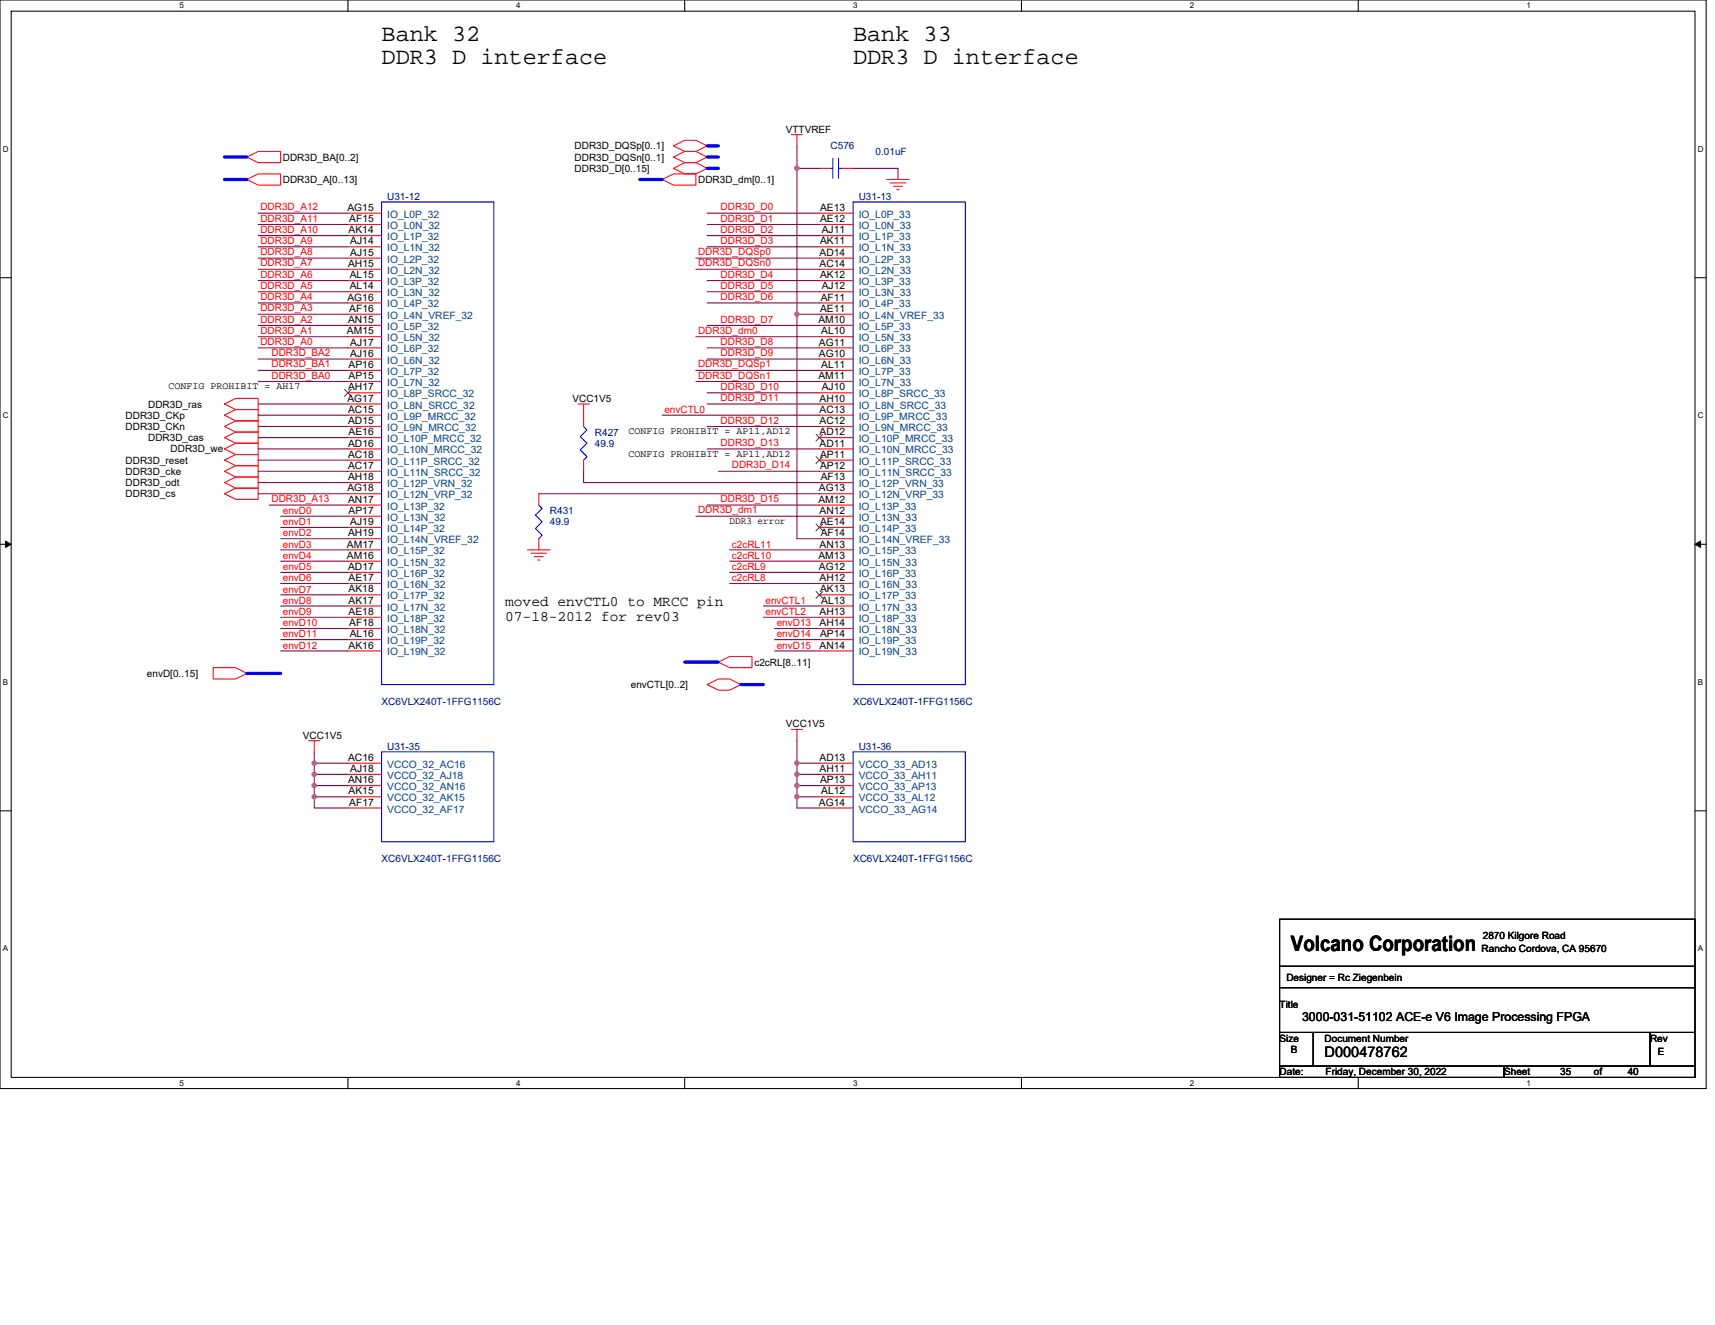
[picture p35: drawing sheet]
<svg xmlns="http://www.w3.org/2000/svg" width="279mm" height="216mm" viewBox="0 0 279 216" stroke-linecap="round" stroke-linejoin="round" font-family="sans-serif">
<defs><g id="words">
<g font-size="3.8">
<text x="62.2" y="6.7">Bank 32</text>
<text x="62.2" y="10.4">DDR3 D interface</text>
<text x="139" y="6.7">Bank 33</text>
<text x="139" y="10.4">DDR3 D interface</text>
</g>
<text font-size="3.5" x="210.3" y="155">Volcano Corporation</text>
<g font-size="2.4">
<text x="82.3" y="98.8">moved envCTL0 to MRCC pin</text>
<text x="82.3" y="101.2">07-18-2012 for rev03</text>
<text x="215.8" y="172.2">D000478762</text>
</g>
<text font-size="2" x="212.1" y="166.4">3000-031-51102 ACE-e V6 Image Processing FPGA</text>
<g font-size="1.7">
<text x="56.6" y="34.4">AG15</text>
<text x="133.6" y="34.4">AE13</text>
<text x="56.8" y="38">AK14</text>
<text x="56.9" y="36.2">AF15</text>
<text x="57.1" y="39.8">AJ14</text>
<text x="57.1" y="41.7">AJ15</text>
<text x="133.5" y="41.7">AD14</text>
<text x="133.6" y="36.2">AE12</text>
<text x="133.6" y="39.8">AK11</text>
<text x="133.9" y="38">AJ11</text>
<text x="56.7" y="43.5">AH15</text>
<text x="57" y="45.3">AL15</text>
<text x="57" y="47.2">AL14</text>
<text x="133.5" y="43.5">AC14</text>
<text x="133.6" y="45.3">AK12</text>
<text x="133.9" y="47.2">AJ12</text>
<text x="56.6" y="49">AG16</text>
<text x="56.7" y="52.6">AN15</text>
<text x="56.9" y="50.8">AF16</text>
<text x="133.3" y="52.6">AM10</text>
<text x="133.6" y="50.8">AE11</text>
<text x="133.7" y="49">AF11</text>
<text x="56.5" y="54.5">AM15</text>
<text x="56.8" y="60">AP16</text>
<text x="57.1" y="56.3">AJ17</text>
<text x="57.1" y="58.1">AJ16</text>
<text x="133.4" y="56.3">AG11</text>
<text x="133.4" y="58.1">AG10</text>
<text x="133.8" y="54.5">AL10</text>
<text x="133.8" y="60">AL11</text>
<text x="56.6" y="65.4">AG17</text>
<text x="56.7" y="63.6">AH17</text>
<text x="56.8" y="61.8">AP15</text>
<text x="133.3" y="61.8">AM11</text>
<text x="133.5" y="65.4">AH10</text>
<text x="133.9" y="63.6">AJ10</text>
<text x="56.7" y="67.3">AC15</text>
<text x="56.7" y="69.1">AD15</text>
<text x="56.8" y="70.9">AE16</text>
<text x="133.5" y="67.3">AC13</text>
<text x="133.5" y="69.1">AC12</text>
<text x="133.5" y="70.9">AD12</text>
<text x="56.7" y="72.8">AD16</text>
<text x="56.7" y="74.6">AC18</text>
<text x="56.7" y="76.4">AC17</text>
<text x="133.5" y="72.8">AD11</text>
<text x="133.6" y="74.6">AP11</text>
<text x="133.6" y="76.4">AP12</text>
<text x="56.6" y="80.1">AG18</text>
<text x="56.7" y="78.3">AH18</text>
<text x="56.7" y="81.9">AN17</text>
<text x="56.8" y="83.7">AP17</text>
<text x="133.3" y="81.9">AM12</text>
<text x="133.4" y="80.1">AG13</text>
<text x="133.5" y="83.7">AN12</text>
<text x="133.7" y="78.3">AF13</text>
<text x="56.5" y="89.2">AM17</text>
<text x="56.7" y="87.4">AH19</text>
<text x="57.1" y="85.6">AJ19</text>
<text x="133.5" y="89.2">AN13</text>
<text x="133.6" y="85.6">AE14</text>
<text x="133.7" y="87.4">AF14</text>
<text x="56.5" y="91.1">AM16</text>
<text x="56.7" y="92.9">AD17</text>
<text x="56.8" y="94.7">AE17</text>
<text x="133.3" y="91.1">AM13</text>
<text x="133.4" y="92.9">AG12</text>
<text x="133.5" y="94.7">AH12</text>
<text x="56.8" y="96.5">AK18</text>
<text x="56.8" y="98.4">AK17</text>
<text x="56.8" y="100.2">AE18</text>
<text x="133.5" y="100.2">AH13</text>
<text x="133.6" y="96.5">AK13</text>
<text x="133.8" y="98.4">AL13</text>
<text x="56.8" y="105.7">AK16</text>
<text x="56.9" y="102">AF18</text>
<text x="57" y="103.8">AL16</text>
<text x="133.5" y="102">AH14</text>
<text x="133.5" y="105.7">AN14</text>
<text x="133.6" y="103.8">AP14</text>
<text x="56.7" y="124">AC16</text>
<text x="57.1" y="125.8">AJ18</text>
<text x="133.5" y="124">AD13</text>
<text x="133.5" y="125.8">AH11</text>
<text x="56.7" y="127.6">AN16</text>
<text x="56.8" y="129.5">AK15</text>
<text x="56.9" y="131.3">AF17</text>
<text x="133.4" y="131.3">AG14</text>
<text x="133.6" y="127.6">AP13</text>
<text x="133.8" y="129.5">AL12</text>
</g>
<g font-size="1.7" fill="#004080">
<text x="63.1" y="35.5">IO_L0P_32</text>
<text x="139.9" y="35.5">IO_L0P_33</text>
<text x="63.1" y="37.3">IO_L0N_32</text>
<text x="63.1" y="39.1">IO_L1P_32</text>
<text x="63.1" y="41">IO_L1N_32</text>
<text x="139.9" y="37.3">IO_L0N_33</text>
<text x="139.9" y="39.1">IO_L1P_33</text>
<text x="139.9" y="41">IO_L1N_33</text>
<text x="63.1" y="42.8">IO_L2P_32</text>
<text x="63.1" y="44.6">IO_L2N_32</text>
<text x="63.1" y="46.5">IO_L3P_32</text>
<text x="139.9" y="42.8">IO_L2P_33</text>
<text x="139.9" y="44.6">IO_L2N_33</text>
<text x="139.9" y="46.5">IO_L3P_33</text>
<text x="63.1" y="48.3">IO_L3N_32</text>
<text x="63.1" y="50.1">IO_L4P_32</text>
<text x="63.1" y="51.9">IO_L4N_VREF_32</text>
<text x="63.1" y="53.8">IO_L5P_32</text>
<text x="139.9" y="48.3">IO_L3N_33</text>
<text x="139.9" y="50.1">IO_L4P_33</text>
<text x="139.9" y="51.9">IO_L4N_VREF_33</text>
<text x="139.9" y="53.8">IO_L5P_33</text>
<text x="63.1" y="55.6">IO_L5N_32</text>
<text x="63.1" y="57.4">IO_L6P_32</text>
<text x="63.1" y="59.2">IO_L6N_32</text>
<text x="139.9" y="55.6">IO_L5N_33</text>
<text x="139.9" y="57.4">IO_L6P_33</text>
<text x="139.9" y="59.2">IO_L6N_33</text>
<text x="63.1" y="61.1">IO_L7P_32</text>
<text x="63.1" y="62.9">IO_L7N_32</text>
<text x="63.1" y="64.7">IO_L8P_SRCC_32</text>
<text x="139.9" y="61.1">IO_L7P_33</text>
<text x="139.9" y="62.9">IO_L7N_33</text>
<text x="139.9" y="64.7">IO_L8P_SRCC_33</text>
<text x="63.1" y="66.6">IO_L8N_SRCC_32</text>
<text x="63.1" y="68.4">IO_L9P_MRCC_32</text>
<text x="63.1" y="70.2">IO_L9N_MRCC_32</text>
<text x="139.9" y="66.6">IO_L8N_SRCC_33</text>
<text x="139.9" y="68.4">IO_L9P_MRCC_33</text>
<text x="139.9" y="70.2">IO_L9N_MRCC_33</text>
<text x="63.1" y="72.1">IO_L10P_MRCC_32</text>
<text x="63.1" y="73.9">IO_L10N_MRCC_32</text>
<text x="63.1" y="75.7">IO_L11P_SRCC_32</text>
<text x="63.1" y="77.5">IO_L11N_SRCC_32</text>
<text x="139.9" y="72.1">IO_L10P_MRCC_33</text>
<text x="139.9" y="73.9">IO_L10N_MRCC_33</text>
<text x="139.9" y="75.7">IO_L11P_SRCC_33</text>
<text x="139.9" y="77.5">IO_L11N_SRCC_33</text>
<text x="63.1" y="79.4">IO_L12P_VRN_32</text>
<text x="63.1" y="81.2">IO_L12N_VRP_32</text>
<text x="63.1" y="83">IO_L13P_32</text>
<text x="139.9" y="79.4">IO_L12P_VRN_33</text>
<text x="139.9" y="81.2">IO_L12N_VRP_33</text>
<text x="139.9" y="83">IO_L13P_33</text>
<text x="63.1" y="84.9">IO_L13N_32</text>
<text x="63.1" y="86.7">IO_L14P_32</text>
<text x="63.1" y="88.5">IO_L14N_VREF_32</text>
<text x="139.9" y="84.9">IO_L13N_33</text>
<text x="139.9" y="86.7">IO_L14P_33</text>
<text x="139.9" y="88.5">IO_L14N_VREF_33</text>
<text x="63.1" y="90.3">IO_L15P_32</text>
<text x="63.1" y="92.2">IO_L15N_32</text>
<text x="63.1" y="94">IO_L16P_32</text>
<text x="63.1" y="95.8">IO_L16N_32</text>
<text x="139.9" y="90.3">IO_L15P_33</text>
<text x="139.9" y="92.2">IO_L15N_33</text>
<text x="139.9" y="94">IO_L16P_33</text>
<text x="139.9" y="95.8">IO_L16N_33</text>
<text x="63.1" y="97.7">IO_L17P_32</text>
<text x="63.1" y="99.5">IO_L17N_32</text>
<text x="63.1" y="101.3">IO_L18P_32</text>
<text x="139.9" y="97.7">IO_L17P_33</text>
<text x="139.9" y="99.5">IO_L17N_33</text>
<text x="139.9" y="101.3">IO_L18P_33</text>
<text x="63.1" y="103.1">IO_L18N_32</text>
<text x="63.1" y="105">IO_L19P_32</text>
<text x="63.1" y="106.8">IO_L19N_32</text>
<text x="139.9" y="103.1">IO_L18N_33</text>
<text x="139.9" y="105">IO_L19P_33</text>
<text x="139.9" y="106.8">IO_L19N_33</text>
<text x="63.1" y="125.1">VCCO_32_AC16</text>
<text x="139.9" y="125.1">VCCO_33_AD13</text>
<text x="63.1" y="126.9">VCCO_32_AJ18</text>
<text x="63.1" y="128.8">VCCO_32_AN16</text>
<text x="63.1" y="130.6">VCCO_32_AK15</text>
<text x="139.9" y="126.9">VCCO_33_AH11</text>
<text x="139.9" y="128.8">VCCO_33_AP13</text>
<text x="139.9" y="130.6">VCCO_33_AL12</text>
<text x="63.1" y="132.4">VCCO_32_AF17</text>
<text x="139.9" y="132.4">VCCO_33_AG14</text>
</g>
<g font-size="1.6">
<text x="128" y="21.6">VTTVREF</text>
<text x="46.1" y="26.2">DDR3D_BA[0..2]</text>
<text x="46.1" y="29.8">DDR3D_A[0..13]</text>
<text x="93.6" y="28">DDR3D_D[0..15]</text>
<text x="93.6" y="26.2">DDR3D_DQSn[0..1]</text>
<text x="93.6" y="24.3">DDR3D_DQSp[0..1]</text>
<text x="113.7" y="29.8">DDR3D_dm[0..1]</text>
<text x="27.4" y="63.4">CONFIG PROHIBIT = AH17</text>
<text x="93.3" y="65.5">VCC1V5</text>
<text x="20.5" y="68.2">DDR3D_CKp</text>
<text x="20.5" y="70.1">DDR3D_CKn</text>
<text x="24.1" y="66.4">DDR3D_ras</text>
<text x="24.1" y="71.9">DDR3D_cas</text>
<text x="102.4" y="70.8">CONFIG PROHIBIT = AP11,AD12</text>
<text x="20.5" y="75.5">DDR3D_reset</text>
<text x="20.5" y="77.4">DDR3D_cke</text>
<text x="27.8" y="73.7">DDR3D_we</text>
<text x="102.4" y="74.4">CONFIG PROHIBIT = AP11,AD12</text>
<text x="20.5" y="79.2">DDR3D_odt</text>
<text x="20.5" y="81">DDR3D_cs</text>
<text x="118.9" y="85.4">DDR3 error</text>
<text x="23.9" y="110.3">envD[0..15]</text>
<text x="102.8" y="112.1">envCTL[0..2]</text>
<text x="122.9" y="108.5">c2cRL[8..11]</text>
<text x="128" y="118.5">VCC1V5</text>
<text x="49.4" y="120.4">VCC1V5</text>
<text x="241.4" y="155.1">Rancho Cordova, CA 95670</text>
<text x="241.6" y="153.1">2870 Kilgore Road</text>
<text x="209.6" y="159.9">Designer = Rc Ziegenbein</text>
<text x="208.5" y="164.2">Title</text>
<text x="208.5" y="169.7">Size</text>
<text x="210.3" y="171.6">B</text>
<text x="215.8" y="169.7">Document Number</text>
<text x="268.8" y="169.7">Rev</text>
<text x="270.1" y="171.9">E</text>
<text x="208.5" y="175.2">Date:</text>
<text x="216" y="175.2">Friday, December 30, 2022</text>
<text x="245" y="175.2">Sheet</text>
<text x="254.2" y="175.2">35</text>
<text x="259.7" y="175.2">of</text>
<text x="265.2" y="175.2">40</text>
</g>
<g font-size="1.6" fill="#000080">
<text x="135.3" y="24.3">C576</text>
<text x="142.6" y="25.3">0.01uF</text>
<text x="63.1" y="32.6">U31-12</text>
<text x="139.9" y="32.6">U31-13</text>
<text x="96.9" y="71">R427</text>
<text x="96.9" y="72.8">49.9</text>
<text x="89.6" y="83.8">R431</text>
<text x="89.6" y="85.6">49.9</text>
<text x="62.2" y="114.9">XC6VLX240T-1FFG1156C</text>
<text x="139" y="114.9">XC6VLX240T-1FFG1156C</text>
<text x="63.1" y="122.2">U31-35</text>
<text x="139.9" y="122.2">U31-36</text>
<text x="62.2" y="140.5">XC6VLX240T-1FFG1156C</text>
<text x="139" y="140.5">XC6VLX240T-1FFG1156C</text>
</g>
<g font-size="1.6" fill="#f00">
<text x="42.4" y="34.3">DDR3D_A12</text>
<text x="117.4" y="34.3">DDR3D_D0</text>
<text x="42.4" y="36.1">DDR3D_A11</text>
<text x="42.4" y="37.9">DDR3D_A10</text>
<text x="42.4" y="39.8">DDR3D_A9</text>
<text x="42.4" y="41.6">DDR3D_A8</text>
<text x="113.7" y="41.6">DDR3D_DQSp0</text>
<text x="117.4" y="36.1">DDR3D_D1</text>
<text x="117.4" y="37.9">DDR3D_D2</text>
<text x="117.4" y="39.8">DDR3D_D3</text>
<text x="42.4" y="43.4">DDR3D_A7</text>
<text x="42.4" y="45.3">DDR3D_A6</text>
<text x="42.4" y="47.1">DDR3D_A5</text>
<text x="113.7" y="43.4">DDR3D_DQSn0</text>
<text x="117.4" y="45.3">DDR3D_D4</text>
<text x="117.4" y="47.1">DDR3D_D5</text>
<text x="42.4" y="48.9">DDR3D_A4</text>
<text x="42.4" y="50.7">DDR3D_A3</text>
<text x="42.4" y="52.6">DDR3D_A2</text>
<text x="117.4" y="48.9">DDR3D_D6</text>
<text x="117.4" y="52.6">DDR3D_D7</text>
<text x="42.4" y="54.4">DDR3D_A1</text>
<text x="42.4" y="56.2">DDR3D_A0</text>
<text x="44.2" y="58">DDR3D_BA2</text>
<text x="44.2" y="59.9">DDR3D_BA1</text>
<text x="113.7" y="59.9">DDR3D_DQSp1</text>
<text x="113.7" y="54.4">DDR3D_dm0</text>
<text x="117.4" y="56.2">DDR3D_D8</text>
<text x="117.4" y="58">DDR3D_D9</text>
<text x="44.2" y="61.7">DDR3D_BA0</text>
<text x="113.7" y="61.7">DDR3D_DQSn1</text>
<text x="117.4" y="63.5">DDR3D_D10</text>
<text x="117.4" y="65.4">DDR3D_D11</text>
<text x="108.2" y="67.3">envCTL0</text>
<text x="117.4" y="69">DDR3D_D12</text>
<text x="117.4" y="72.7">DDR3D_D13</text>
<text x="119.2" y="76.3">DDR3D_D14</text>
<text x="44.2" y="81.8">DDR3D_A13</text>
<text x="46.1" y="83.8">envD0</text>
<text x="113.7" y="83.7">DDR3D_dm1</text>
<text x="117.4" y="81.8">DDR3D_D15</text>
<text x="46.1" y="85.6">envD1</text>
<text x="46.1" y="87.4">envD2</text>
<text x="46.1" y="89.2">envD3</text>
<text x="119.2" y="89.2">c2cRL11</text>
<text x="46.1" y="91.1">envD4</text>
<text x="46.1" y="92.9">envD5</text>
<text x="46.1" y="94.7">envD6</text>
<text x="119.2" y="91.1">c2cRL10</text>
<text x="119.2" y="92.9">c2cRL9</text>
<text x="119.2" y="94.7">c2cRL8</text>
<text x="46.1" y="96.6">envD7</text>
<text x="46.1" y="98.4">envD8</text>
<text x="46.1" y="100.2">envD9</text>
<text x="124.7" y="98.4">envCTL1</text>
<text x="124.7" y="100.2">envCTL2</text>
<text x="46.1" y="102">envD10</text>
<text x="46.1" y="103.9">envD11</text>
<text x="46.1" y="105.7">envD12</text>
<text x="126.5" y="103.9">envD14</text>
<text x="126.5" y="105.7">envD15</text>
<text x="126.5" y="102">envD13</text>
</g>
<g font-size="1.3">
<text x="29.3" y="1.4">5</text>
<text x="84.1" y="1.4">4</text>
<text x="139" y="1.4">3</text>
<text x="193.8" y="1.4">2</text>
<text x="248.7" y="1.4">1</text>
<text x=".5" y="24.7">D</text>
<text x="276.6" y="24.7">D</text>
<text x=".5" y="68.2">C</text>
<text x="276.6" y="68.2">C</text>
<text x=".5" y="111.6">B</text>
<text x="276.6" y="111.6">B</text>
<text x=".5" y="155">A</text>
<text x="276.6" y="155">A</text>
<text x="29.3" y="176.9">5</text>
<text x="84.1" y="176.9">4</text>
<text x="139" y="176.9">3</text>
<text x="193.8" y="176.9">2</text>
<text x="248.7" y="176.9">1</text>
</g>
</g></defs>
<path d="M0 0h278v177.4h-278zM1.8 1.8h274.3v173.8h-274.3z" fill="none" stroke="#000" stroke-width=".17"/>
<g fill="#fff">
<path d="M29.3 .2h.7v1.5h-.7z"/>
<path d="M29.3 175.7h.7v1.5h-.7z"/>
</g>
<path d="M56.7 0v1.8M56.7 175.6v1.8" fill="none" stroke="#000" stroke-width=".17"/>
<g fill="#fff">
<path d="M84.1 .2h.7v1.5h-.7z"/>
<path d="M84.1 175.7h.7v1.5h-.7z"/>
</g>
<path d="M111.5 0v1.8M111.5 175.6v1.8" fill="none" stroke="#000" stroke-width=".17"/>
<g fill="#fff">
<path d="M139 .2h.7v1.5h-.7z"/>
<path d="M139 175.7h.7v1.5h-.7z"/>
</g>
<path d="M166.4 0v1.8M166.4 175.6v1.8" fill="none" stroke="#000" stroke-width=".17"/>
<g fill="#fff">
<path d="M193.8 .2h.8v1.5h-.8z"/>
<path d="M193.8 175.7h.8v1.5h-.8z"/>
</g>
<path d="M221.3 0v1.8M221.3 175.6v1.8" fill="none" stroke="#000" stroke-width=".17"/>
<g fill="#fff">
<path d="M248.7 .2h.7v1.5h-.7z"/>
<path d="M248.7 175.7h.7v1.5h-.7z"/>
<path d="M.5 23.5h.9v1.5h-.9z"/>
<path d="M276.6 23.5h1v1.5h-1z"/>
<path d="M.5 67h.9v1.4h-.9z"/>
<path d="M276.6 67h1v1.4h-1z"/>
</g>
<path d="M0 45.3h1.8M276.1 45.3h1.9" fill="none" stroke="#000" stroke-width=".17"/>
<g fill="#fff">
<path d="M.5 110.4h.8v1.5h-.8z"/>
<path d="M276.6 110.4h.9v1.5h-.9z"/>
</g>
<path d="M0 88.7h1.8M276.1 88.7h1.9" fill="none" stroke="#000" stroke-width=".17"/>
<path d="M.9 88.2l.9 .5-.9 .5zM276.1 88.7l1-.5v1z" fill="#000" stroke="#000" stroke-width=".16"/>
<g fill="#fff">
<path d="M.5 153.8h.8v1.5h-.8z"/>
<path d="M276.6 153.8h.9v1.5h-.9z"/>
</g>
<path d="M0 132.1h1.8M276.1 132.1h1.9M208.5 149.8h67.6v7.7h-67.6zM208.5 157.5h67.6v3.4h-67.6zM208.5 160.9h67.6v7.3h-67.6zM208.5 168.2h5.5v5.5h-5.5zM208.5 173.7h36.5v1.9h-36.5zM214 168.2h54.8v5.5h-54.8zM245 173.7h31.1v1.9h-31.1zM268.8 168.2h7.3v5.5h-7.3z" fill="none" stroke="#000" stroke-width=".17"/>
<g fill="none" stroke="#f00" stroke-width=".17">
<path d="M40.2 25.6l1.9-.9h3.6v1.8h-3.6zM40.2 29.3l1.9-1h3.6v1.9h-3.6zM56.7 34.7h5.5M56.7 36.6h5.5M56.7 38.4h5.5M107.9 29.3l1.8-1h3.7v1.9h-3.7zM109.7 27.4l1.8-.9h1.9l1.8 .9-1.8 .9h-1.9zM109.7 25.6l1.8-.9h1.9l1.8 .9-1.8 .9h-1.9zM109.7 23.8l1.8-.9h1.9l1.8 .9-1.8 .9h-1.9zM128.9 21.9h1.8M129.8 21.9v1.9M133.5 27.4h1.8"/>
<path d="M133.5 34.7h5.5M133.5 36.6h5.5M133.5 38.4h5.5M137.2 27.4h1.8M144.5 29.3h3.6M145 29.8h2.6M145.6 30.4h1.4M146.1 30.9h.4M56.7 40.2h5.5M56.7 42.1h5.5M56.7 43.9h5.5M56.7 45.7h5.5"/>
<path d="M56.7 47.5h5.5M56.7 49.4h5.5M56.7 51.2h5.5M56.7 53h5.5M56.7 54.9h5.5M56.7 56.7h5.5M56.7 58.5h5.5M133.5 40.2h5.5M133.5 42.1h5.5M133.5 43.9h5.5M133.5 45.7h5.5M133.5 47.5h5.5"/>
<path d="M133.5 49.4h5.5M133.5 51.2h5.5M133.5 53h5.5M133.5 54.9h5.5M133.5 56.7h5.5M133.5 58.5h5.5M36.6 65.8l1.8-.9h3.7v1.8h-3.7zM36.6 67.6l1.8-.9h3.7v1.9h-3.7zM36.6 69.5l1.8-.9h3.7v1.8h-3.7zM36.6 71.3l1.8-.9h3.7v1.8h-3.7zM36.6 73.2l1.8-1h3.7v1.9h-3.7zM36.6 75l1.8-.9h3.7v1.8h-3.7z"/>
<path d="M36.6 76.8l1.8-.9h3.7v1.8h-3.7zM36.6 78.6l1.8-.9h3.7v1.8h-3.7zM56.7 60.3h5.5M56.7 62.2h5.5M56.7 64h5.5M56.7 65.8h5.5M56.7 67.6h5.5M56.7 69.5h5.5M56.7 71.3h5.5M56.7 73.2h5.5M56.7 75h5.5M56.7 76.8h5.5"/>
<path d="M56.7 78.6h5.5M94.2 65.8h1.8M95.1 65.8v3.7M95.1 75v1.8M133.5 60.3h5.5M133.5 62.2h5.5M133.5 64h5.5M133.5 65.8h5.5M133.5 67.6h5.5M133.5 69.5h5.5M133.5 71.3h5.5M133.5 73.2h5.5"/>
<path d="M133.5 75h5.5M133.5 76.8h5.5M133.5 78.6h5.5M36.6 80.5l1.8-1h3.7v1.9h-3.7zM56.7 80.5h5.5M56.7 82.3h5.5M56.7 84.1h5.5M56.7 85.9h5.5M56.7 87.8h5.5M56.7 89.6h5.5M56.7 91.4h5.5M56.7 93.3h5.5"/>
<path d="M56.7 95.1h5.5M56.7 96.9h5.5M56.7 98.7h5.5M85.9 89.6h3.7M86.5 90.1h2.5M87 90.7h1.5M87.6 91.2h.3M87.8 80.5v1.8M87.8 87.8v1.8M133.5 80.5h5.5M133.5 82.3h5.5M133.5 84.1h5.5"/>
<path d="M133.5 85.9h5.5M133.5 87.8h5.5M133.5 89.6h5.5M133.5 91.4h5.5M133.5 93.3h5.5M133.5 95.1h5.5M133.5 96.9h5.5M133.5 98.7h5.5M34.7 108.8h3.7l1.8 .9-1.8 .9h-3.7zM56.7 100.6h5.5M56.7 102.4h5.5M56.7 104.2h5.5"/>
<path d="M56.7 106.1h5.5M115.2 111.5l1.8-.9h1.9l1.8 .9-1.8 1h-1.9zM117 107.9l1.9-.9h3.6v1.8h-3.6zM128.9 118.9h1.8M129.8 118.9v1.8M133.5 100.6h5.5M133.5 102.4h5.5M133.5 104.2h5.5M133.5 106.1h5.5M50.3 120.7h1.8M51.2 120.7v1.8M56.7 124.4h5.5"/>
<path d="M56.7 126.2h5.5M56.7 128h5.5M56.7 129.8h5.5M56.7 131.7h5.5M133.5 124.4h5.5M133.5 126.2h5.5M133.5 128h5.5M133.5 129.8h5.5M133.5 131.7h5.5"/>
</g>
<path d="M62.2 32.9h18.3v78.6h-18.3zM135.3 27.4h.4M135.7 25.8v3.3M136.6 27.4h.6M136.6 25.8v3.3M139 32.9h18.3v78.6h-18.3zM95.1 69.5l.5 .5-1.1 1.1 1.1 1.1-1.1 1.1 1.1 1.1-.5 .6M87.8 82.3l.5 .5-1.1 1.1 1.1 1.1-1.1 1.1 1.1 1.1-.5 .6M62.2 122.5h18.3v14.7h-18.3zM139 122.5h18.3v14.7h-18.3z" fill="none" stroke="#00f" stroke-width=".17"/>
<path d="M56.1 63.5l1.2 1.1M57.2 63.5l-1.1 1.1M132.9 70.8l1.2 1.1M132.9 74.4l1.2 1.1M134 70.8l-1.1 1.1M134 74.4l-1.1 1.1M132.9 85.4l1.2 1.1M132.9 96.4l1.2 1.1M134 85.4l-1.1 1.1M134 96.4l-1.1 1.1" fill="none" stroke="#804000" stroke-width=".16"/>
<path d="M36.6 29.3h3.6M36.6 25.6h3.6M104.2 29.3h3.7M115.2 27.4h1.8M115.2 23.8h1.8M115.2 25.6h1.8M40.2 109.7h5.5M111.5 107.9h5.5M120.7 111.5h3.7" fill="none" stroke="#00f" stroke-width=".53"/>
<g fill="none" stroke="#800040" stroke-width=".17">
<path d="M42.1 34.7h14.6M42.1 36.6h14.6M42.1 38.4h14.6M115.2 34.7h18.3M115.2 36.6h18.3M115.2 38.4h18.3M129.8 27.4v23.8h3.7M129.8 23.8v3.6h3.7M139 27.4h7.3v1.9M42.1 40.2h14.6M42.1 42.1h14.6M42.1 43.9h14.6"/>
<path d="M42.1 45.7h14.6M42.1 47.5h14.6M42.1 49.4h14.6M42.1 51.2h14.6M42.1 53h14.6M42.1 54.9h14.6M42.1 56.7h14.6M42.1 58.5h14.6M113.4 42.1h20.1M113.4 43.9h20.1M113.4 54.9h20.1M115.2 40.2h18.3"/>
<path d="M115.2 45.7h18.3M115.2 47.5h18.3M115.2 49.4h18.3M115.2 53h18.3M115.2 56.7h18.3M115.2 58.5h18.3M129.8 51.2v36.6h3.7M42.1 65.8h14.6M42.1 67.6h14.6M42.1 69.5h14.6M42.1 71.3h14.6M42.1 73.2h14.6"/>
<path d="M42.1 75h14.6M42.1 76.8h14.6M42.1 78.6h14.6M42.1 60.3h14.6M42.1 62.2h14.6M95.1 76.8v1.8h38.4M107.9 67.6h25.6M113.4 60.3h20.1M113.4 62.2h20.1M115.2 64h18.3M115.2 65.8h18.3M115.2 69.5h18.3"/>
<path d="M115.2 73.2h18.3M117 76.8h16.5M42.1 80.5h14.6M43.9 82.3h12.8M45.7 84.1h11M45.7 85.9h11M45.7 87.8h11M45.7 89.6h11M45.7 91.4h11M45.7 93.3h11M45.7 95.1h11M45.7 96.9h11"/>
<path d="M45.7 98.7h11M87.8 80.5h45.7M113.4 84.1h20.1M115.2 82.3h18.3M118.9 89.6h14.6M118.9 91.4h14.6M118.9 93.3h14.6M118.9 95.1h14.6M124.4 98.7h9.1M45.7 100.6h11M45.7 102.4h11M45.7 104.2h11"/>
<path d="M45.7 106.1h11M124.4 100.6h9.1M126.2 104.2h7.3M126.2 106.1h7.3M126.2 102.4h7.3M51.2 128h5.5M51.2 129.8h5.5M51.2 124.4v1.8M51.2 128v1.8M51.2 122.5v1.9M51.2 124.4h5.5M51.2 126.2h5.5"/>
<path d="M51.2 129.8v1.9h5.5M51.2 126.2v1.8M129.8 120.7v3.7M129.8 129.8v1.9h3.7M129.8 124.4v1.8M129.8 126.2v3.6M129.8 124.4h3.7M129.8 126.2h3.7M129.8 128h3.7M129.8 129.8h3.7"/>
</g>
<g fill="#f0f" stroke="#f0f" stroke-width=".17">
<circle cx="129.8" cy="51.2" r=".35"/>
<circle cx="129.8" cy="27.4" r=".36"/>
<circle cx="129.8" cy="126.2" r=".35"/>
<circle cx="129.8" cy="124.3" r=".35"/>
<circle cx="129.8" cy="128" r=".36"/>
<circle cx="129.8" cy="129.8" r=".35"/>
<circle cx="51.2" cy="126.2" r=".35"/>
<circle cx="51.2" cy="128" r=".36"/>
<circle cx="51.2" cy="129.8" r=".35"/>
<circle cx="51.2" cy="124.3" r=".35"/>
</g>
<use href="#words"/>
</svg>
